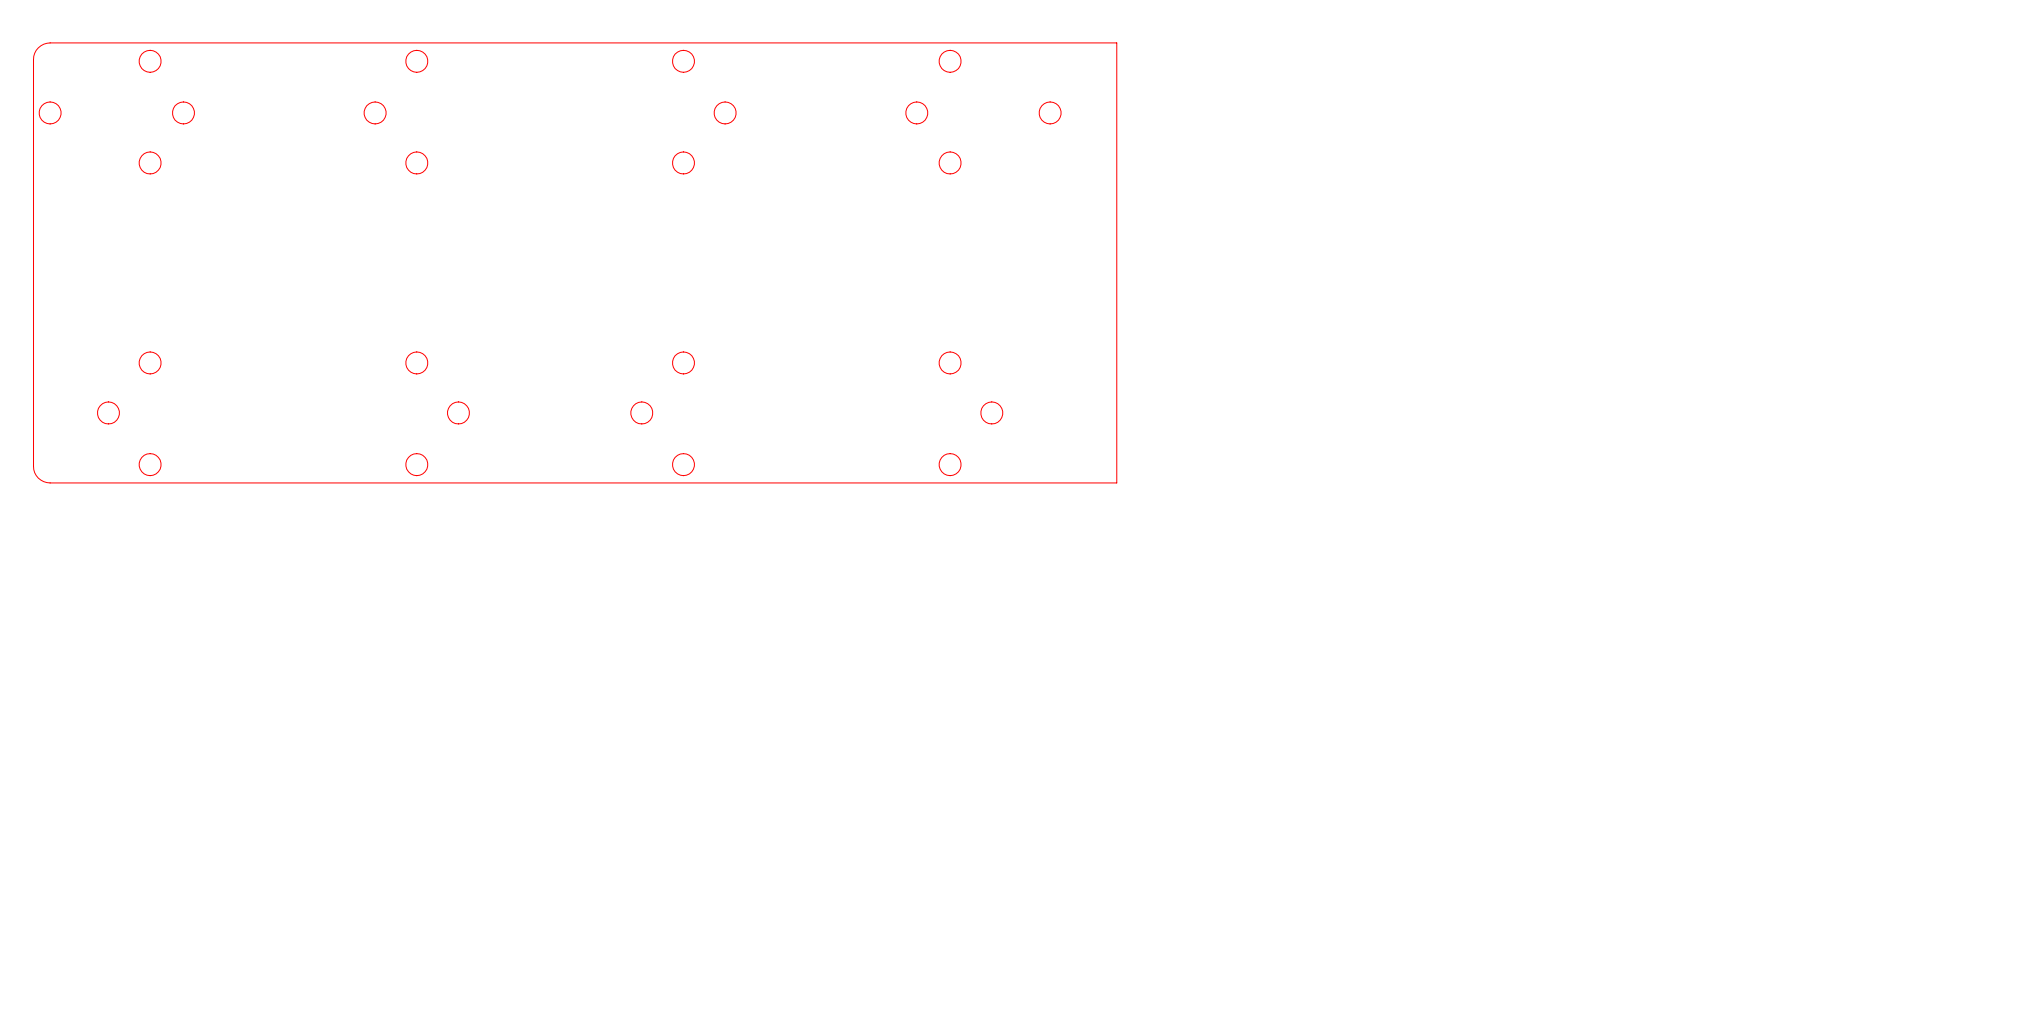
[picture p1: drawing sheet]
<svg xmlns="http://www.w3.org/2000/svg" width="610mm" height="305mm" viewBox="0 0 610 305" stroke-linecap="round" stroke-linejoin="round" font-family="sans-serif">
<g fill="none" stroke="#f00" stroke-width=".3">
<path d="M11.5 14.4a5 5 0 0 1 3.5-1.5h320v132h-320a4.9 4.9 0 0 1-4.9-5v-122a4.8 4.8 0 0 1 1.4-3.5z"/>
<circle cx="45" cy="18.4" r="3.3"/>
<circle cx="125" cy="18.4" r="3.3"/>
<circle cx="205" cy="18.4" r="3.3"/>
<circle cx="285.1" cy="18.4" r="3.3"/>
<circle cx="15" cy="33.9" r="3.3"/>
<circle cx="55" cy="33.9" r="3.3"/>
<circle cx="112.5" cy="33.9" r="3.3"/>
<circle cx="217.5" cy="33.9" r="3.3"/>
<circle cx="275" cy="33.9" r="3.3"/>
<circle cx="315" cy="33.9" r="3.3"/>
<circle cx="45" cy="48.9" r="3.3"/>
<circle cx="125" cy="48.9" r="3.3"/>
<circle cx="205" cy="48.9" r="3.3"/>
<circle cx="285" cy="48.9" r="3.3"/>
<circle cx="45" cy="108.9" r="3.3"/>
<circle cx="125" cy="108.9" r="3.3"/>
<circle cx="205" cy="108.9" r="3.3"/>
<circle cx="285.1" cy="108.9" r="3.3"/>
<circle cx="32.5" cy="123.9" r="3.3"/>
<circle cx="45" cy="139.4" r="3.3"/>
<circle cx="125" cy="139.4" r="3.3"/>
<circle cx="137.5" cy="123.9" r="3.3"/>
<circle cx="192.5" cy="123.9" r="3.3"/>
<circle cx="205" cy="139.4" r="3.3"/>
<circle cx="285" cy="139.4" r="3.3"/>
<circle cx="297.5" cy="123.9" r="3.3"/>
</g>
</svg>
